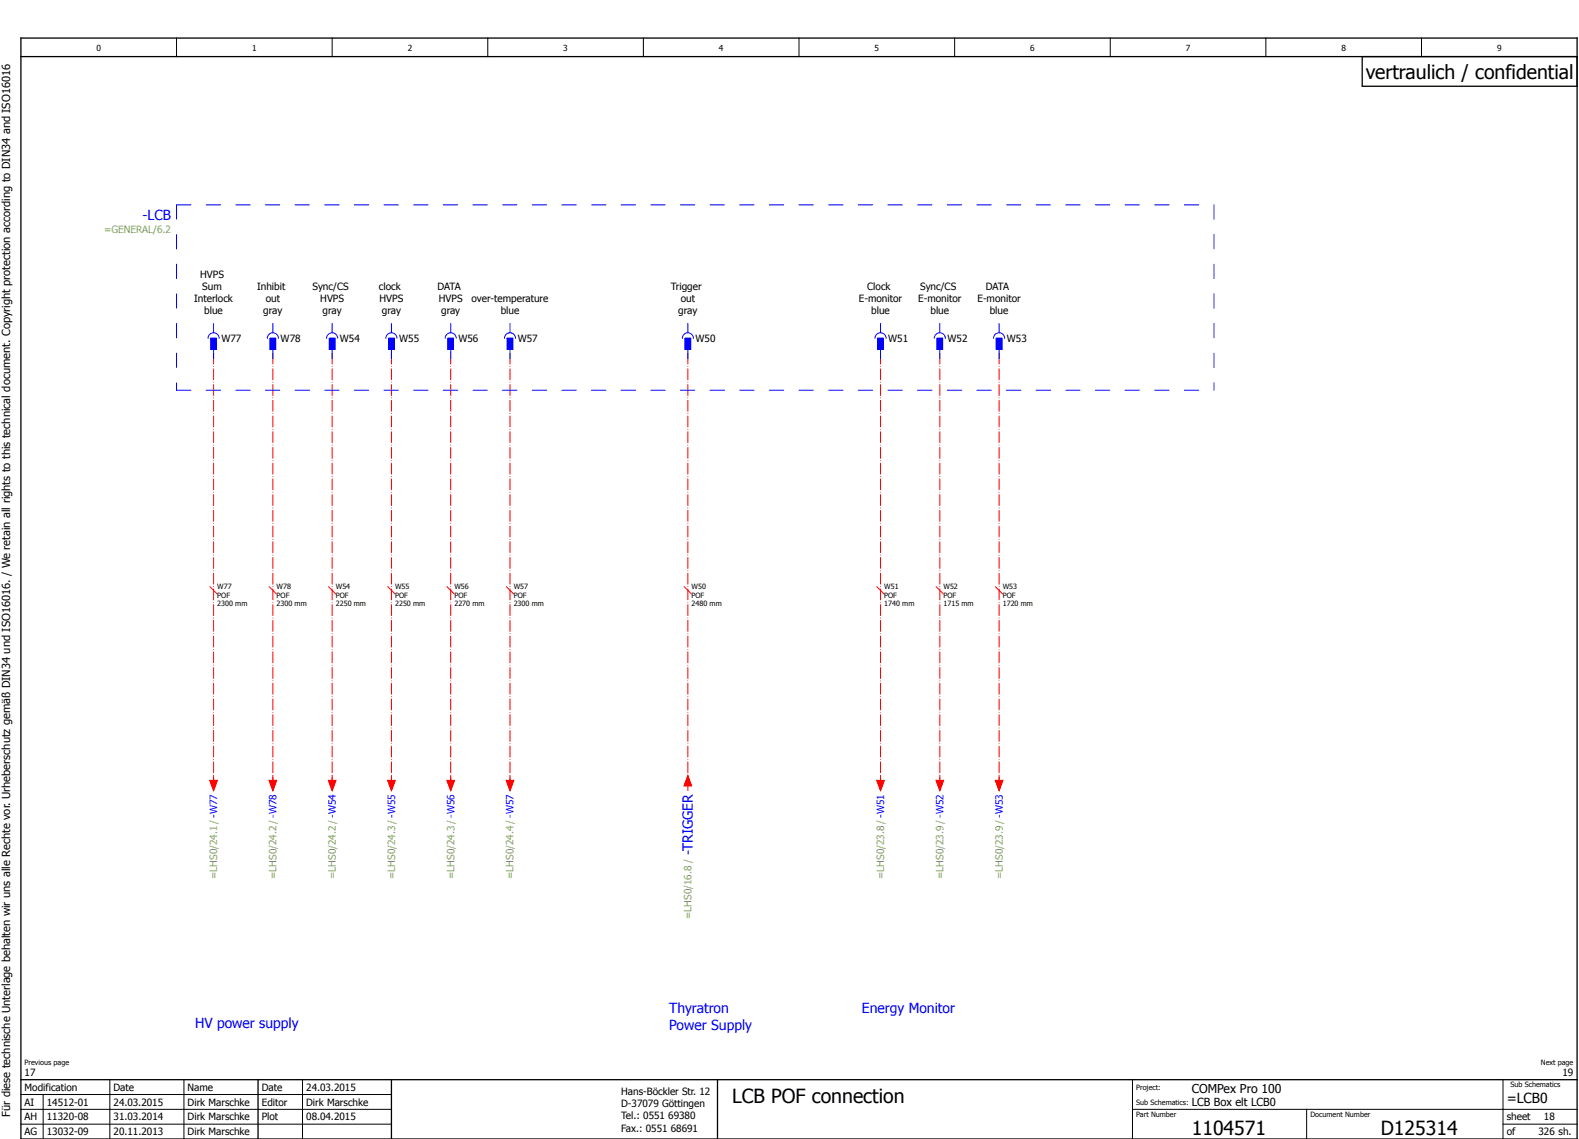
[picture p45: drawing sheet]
<svg xmlns="http://www.w3.org/2000/svg" width="426mm" height="307mm" viewBox="0 0 426 307" stroke-linecap="round" stroke-linejoin="round" font-family="sans-serif">
<defs><g id="words">
<g font-size="5.3">
<text x="368.6" y="21.2">vertraulich / confidential</text>
<text x="197.6" y="297.5">LCB POF connection</text>
<text x="321.6" y="306.2">1104571</text>
<text x="372.6" y="306.2">D125314</text>
</g>
<g font-size="3.7" fill="#00f">
<text x="38.5" y="59.2">-LCB</text>
<text x="187" y="230.7" transform="rotate(-90 187 230.7)">-TRIGGER</text>
<text x="180.6" y="273.3">Thyratron</text>
<text x="232.6" y="273.3">Energy Monitor</text>
<text x="52.6" y="277.3">HV power supply</text>
<text x="180.6" y="277.8">Power Supply</text>
</g>
<text font-size="3.7" x="406.6" y="297.6">=LCB0</text>
<text font-size="3.3" x="321.6" y="295">COMPex Pro 100</text>
<g font-size="3">
<text x="321.6" y="298.4">LCB Box elt LCB0</text>
<text x="2.7" y="301.3" transform="rotate(-90 2.7 301.3)">Für diese technische Unterlage behalten wir uns alle Rechte vor. Urheberschutz gemäß DIN34 und ISO16016. / We retain all rights to this technical document. Copyright protection according to DIN34 and ISO16016</text>
</g>
<g font-size="2.7" fill="#7ca552">
<text x="28.1" y="62.8">=GENERAL/6.2</text>
<text x="58.6" y="237.1" transform="rotate(-90 58.6 237.1)">=LHS0/24.1 / -W77</text>
<text x="74.6" y="237.1" transform="rotate(-90 74.6 237.1)">=LHS0/24.2 / -W78</text>
<text x="90.6" y="237.1" transform="rotate(-90 90.6 237.1)">=LHS0/24.2 / -W54</text>
<text x="106.6" y="237.1" transform="rotate(-90 106.6 237.1)">=LHS0/24.3 / -W55</text>
<text x="122.6" y="237.1" transform="rotate(-90 122.6 237.1)">=LHS0/24.3 / -W56</text>
<text x="138.6" y="237.1" transform="rotate(-90 138.6 237.1)">=LHS0/24.4 / -W57</text>
<text x="238.6" y="237.1" transform="rotate(-90 238.6 237.1)">=LHS0/23.8 / -W51</text>
<text x="254.6" y="237.1" transform="rotate(-90 254.6 237.1)">=LHS0/23.9 / -W52</text>
<text x="270.6" y="237.1" transform="rotate(-90 270.6 237.1)">=LHS0/23.9 / -W53</text>
<text x="186.6" y="247.9" transform="rotate(-90 186.6 247.9)">=LHS0/16.8 /</text>
</g>
<g font-size="2.7">
<text x="54" y="75">HVPS</text>
<text x="52.4" y="81.5">Interlock</text>
<text x="54.6" y="78.2">Sum</text>
<text x="69.4" y="78.2">Inhibit</text>
<text x="71.7" y="81.5">out</text>
<text x="84.4" y="78.2">Sync/CS</text>
<text x="86.4" y="81.5">HVPS</text>
<text x="102.3" y="78.2">clock</text>
<text x="102.4" y="81.5">HVPS</text>
<text x="118" y="78.2">DATA</text>
<text x="118.4" y="81.5">HVPS</text>
<text x="127.3" y="81.5">over-temperature</text>
<text x="181.1" y="78.2">Trigger</text>
<text x="183.7" y="81.5">out</text>
<text x="231.8" y="81.5">E-monitor</text>
<text x="234.1" y="78.2">Clock</text>
<text x="247.8" y="81.5">E-monitor</text>
<text x="248.4" y="78.2">Sync/CS</text>
<text x="263.8" y="81.5">E-monitor</text>
<text x="266" y="78.2">DATA</text>
<text x="55.1" y="84.7">blue</text>
<text x="71.1" y="84.7">gray</text>
<text x="87.1" y="84.7">gray</text>
<text x="103.1" y="84.7">gray</text>
<text x="119.1" y="84.7">gray</text>
<text x="135.1" y="84.7">blue</text>
<text x="183.1" y="84.7">gray</text>
<text x="235.1" y="84.7">blue</text>
<text x="251.1" y="84.7">blue</text>
<text x="267.1" y="84.7">blue</text>
<text x="59.7" y="92.3">W77</text>
<text x="75.7" y="92.3">W78</text>
<text x="91.7" y="92.3">W54</text>
<text x="107.7" y="92.3">W55</text>
<text x="123.7" y="92.3">W56</text>
<text x="139.7" y="92.3">W57</text>
<text x="187.7" y="92.3">W50</text>
<text x="239.7" y="92.3">W51</text>
<text x="255.7" y="92.3">W52</text>
<text x="271.7" y="92.3">W53</text>
<text x="6.6" y="290.3">17</text>
<text x="421.7" y="290.3">19</text>
<text x="6.6" y="294.2">Modification</text>
<text x="6.6" y="298.3">AI</text>
<text x="12.6" y="298.3">14512-01</text>
<text x="30.6" y="294.3">Date</text>
<text x="30.6" y="298.3">24.03.2015</text>
<text x="50.6" y="294.3">Name</text>
<text x="50.6" y="298.3">Dirk Marschke</text>
<text x="70.6" y="298.3">Editor</text>
<text x="70.7" y="294.2">Date</text>
<text x="82.6" y="298.3">Dirk Marschke</text>
<text x="82.6" y="294.3">24.03.2015</text>
<text x="167.6" y="295.3">Hans-Böckler Str. 12</text>
<text x="167.6" y="298.8">D-37079 Göttingen</text>
<text x="6.6" y="302.3">AH</text>
<text x="12.6" y="302.3">11320-08</text>
<text x="30.6" y="302.3">31.03.2014</text>
<text x="50.6" y="302.3">Dirk Marschke</text>
<text x="70.6" y="302.3">Plot</text>
<text x="82.6" y="302.3">08.04.2015</text>
<text x="167.6" y="301.8">Tel.: 0551 69380</text>
<text x="167.6" y="305.3">Fax.: 0551 68691</text>
<text x="406.6" y="302.3">sheet</text>
<text x="416.7" y="302.3">18</text>
<text x="6.6" y="306.3">AG</text>
<text x="12.6" y="306.3">13032-09</text>
<text x="30.6" y="306.3">20.11.2013</text>
<text x="50.6" y="306.3">Dirk Marschke</text>
<text x="406.6" y="306.3">of</text>
<text x="415.2" y="306.3">326 sh.</text>
</g>
<g font-size="2.3">
<text x="26" y="13.8">0</text>
<text x="68" y="13.8">1</text>
<text x="110" y="13.8">2</text>
<text x="152" y="13.8">3</text>
<text x="194" y="13.8">4</text>
<text x="236" y="13.8">5</text>
<text x="278" y="13.8">6</text>
<text x="320" y="13.8">7</text>
<text x="362" y="13.8">8</text>
<text x="404" y="13.8">9</text>
</g>
<g font-size="2">
<text x="58.6" y="158.9">W77</text>
<text x="58.6" y="161.2">POF</text>
<text x="74.6" y="158.9">W78</text>
<text x="74.6" y="161.2">POF</text>
<text x="90.6" y="158.9">W54</text>
<text x="90.6" y="161.2">POF</text>
<text x="106.6" y="158.9">W55</text>
<text x="106.6" y="161.2">POF</text>
<text x="122.6" y="158.9">W56</text>
<text x="122.6" y="161.2">POF</text>
<text x="138.6" y="158.9">W57</text>
<text x="138.6" y="161.2">POF</text>
<text x="186.6" y="158.9">W50</text>
<text x="186.6" y="161.2">POF</text>
<text x="238.6" y="158.9">W51</text>
<text x="238.6" y="161.2">POF</text>
<text x="254.6" y="158.9">W52</text>
<text x="254.6" y="161.2">POF</text>
<text x="270.6" y="158.9">W53</text>
<text x="270.6" y="161.2">POF</text>
<text x="58.6" y="163.6">2300 mm</text>
<text x="74.6" y="163.6">2300 mm</text>
<text x="90.6" y="163.6">2250 mm</text>
<text x="106.6" y="163.6">2250 mm</text>
<text x="122.6" y="163.6">2270 mm</text>
<text x="138.6" y="163.6">2300 mm</text>
<text x="186.6" y="163.6">2480 mm</text>
<text x="238.6" y="163.6">1740 mm</text>
<text x="254.6" y="163.6">1715 mm</text>
<text x="270.6" y="163.6">1720 mm</text>
<text x="6.6" y="287.3">Previous page</text>
<text x="415.9" y="287.3">Next page</text>
<text x="306.6" y="294">Project:</text>
<text x="407.6" y="293.3">Sub Schematics</text>
<text x="306.6" y="298">Sub Schematics:</text>
<text x="306.6" y="301.3">Part Number</text>
<text x="353.6" y="301.3">Document Number</text>
</g>
</g></defs>
<g fill="none" stroke="#000" stroke-width=".27">
<path d="M47.6 10.3v5M89.6 10.3v5M131.6 10.3v5M173.6 10.3v5M215.6 10.3v5M257.6 10.3v5M299.6 10.3v5M341.6 10.3v5M383.6 10.3v5M5.6 299.3h100M5.6 295.3h100M11.6 295.3v12"/>
<path d="M29.6 291.3v16M49.6 291.3v16M81.6 291.3v16M305.6 299.3h120M305.6 291.3v16M352.6 299.3v8M405.6 291.3v16M5.6 303.3h100M405.6 303.3h20"/>
</g>
<path d="M5.6 15.3h420M5.6 10.3h420v297h-420zM367.6 15.3v8h58M5.6 291.3h420M69.6 291.3v16M105.6 291.3v16M193.6 291.3v16" fill="none" stroke="#000" stroke-width=".35"/>
<path d="M57.6 95.3v117M73.6 95.3v117M89.6 95.3v117M105.6 95.3v117M121.6 95.3v117M137.6 95.3v117M185.6 95.3v117M237.6 95.3v117M253.6 95.3v117M269.6 95.3v117" fill="none" stroke="#f00" stroke-width=".27" stroke-dasharray="2.9 .6 0 .6"/>
<path d="M47.6 55.3h280M47.6 55.3v50M327.6 55.3v50M47.6 105.3h280" fill="none" stroke="#00f" stroke-width=".27" stroke-dasharray="3.9 4.1"/>
<g fill="#00f" stroke="#00f" stroke-width=".27">
<path d="M136.9 91.3h1.5v3h-1.5z"/>
<path d="M120.9 91.3h1.5v3h-1.5z"/>
<path d="M104.9 91.3h1.5v3h-1.5z"/>
<path d="M88.9 91.3h1.5v3h-1.5z"/>
<path d="M56.9 91.3h1.5v3h-1.5z"/>
<path d="M72.9 91.3h1.5v3h-1.5z"/>
<path d="M268.9 91.3h1.5v3h-1.5z"/>
<path d="M252.9 91.3h1.5v3h-1.5z"/>
<path d="M236.9 91.3h1.5v3h-1.5z"/>
<path d="M184.9 91.3h1.5v3h-1.5z"/>
</g>
<g fill="none" stroke="#00f" stroke-width=".27">
<path d="M56.1 91.3a1.5 1.5 0 0 1 1.5-1.5 1.5 1.5 0 0 1 1.5 1.5M56.9 91.3h1.5v3h-1.5zM57.6 87.3v2.5M57.6 94.3v2.5M72.1 91.3a1.5 1.5 0 0 1 1.5-1.5 1.5 1.5 0 0 1 1.5 1.5M72.9 91.3h1.5v3h-1.5zM73.6 87.3v2.5M73.6 94.3v2.5M88.1 91.3a1.5 1.5 0 0 1 1.5-1.5 1.5 1.5 0 0 1 1.5 1.5M88.9 91.3h1.5v3h-1.5zM89.6 87.3v2.5M89.6 94.3v2.5"/>
<path d="M104.1 91.3a1.5 1.5 0 0 1 1.5-1.5 1.5 1.5 0 0 1 1.5 1.5M104.9 91.3h1.5v3h-1.5zM105.6 87.3v2.5M105.6 94.3v2.5M120.1 91.3a1.5 1.5 0 0 1 1.5-1.5 1.5 1.5 0 0 1 1.5 1.5M120.9 91.3h1.5v3h-1.5zM121.6 87.3v2.5M121.6 94.3v2.5M136.1 91.3a1.5 1.5 0 0 1 1.5-1.5 1.5 1.5 0 0 1 1.5 1.5M136.9 91.3h1.5v3h-1.5zM137.6 87.3v2.5M137.6 94.3v2.5"/>
<path d="M184.1 91.3a1.5 1.5 0 0 1 1.5-1.5 1.5 1.5 0 0 1 1.5 1.5M184.9 91.3h1.5v3h-1.5zM185.6 87.3v2.5M185.6 94.3v2.5M236.1 91.3a1.5 1.5 0 0 1 1.5-1.5 1.5 1.5 0 0 1 1.5 1.5M236.9 91.3h1.5v3h-1.5zM237.6 87.3v2.5M237.6 94.3v2.5M252.1 91.3a1.5 1.5 0 0 1 1.5-1.5 1.5 1.5 0 0 1 1.5 1.5M252.9 91.3h1.5v3h-1.5zM253.6 87.3v2.5M253.6 94.3v2.5"/>
<path d="M268.1 91.3a1.5 1.5 0 0 1 1.5-1.5 1.5 1.5 0 0 1 1.5 1.5M268.9 91.3h1.5v3h-1.5zM269.6 87.3v2.5M269.6 94.3v2.5"/>
</g>
<g fill="none" stroke="#f00" stroke-width=".27">
<path d="M56.6 158.3l2 2M72.6 158.3l2 2M88.6 158.3l2 2M104.6 158.3l2 2M120.6 158.3l2 2M136.6 158.3l2 2M184.6 158.3l2 2M236.6 158.3l2 2M252.6 158.3l2 2M268.6 158.3l2 2M56.6 210.5l1 2.8 1-2.8M57.6 209.3v1.2"/>
<path d="M72.6 210.5l1 2.8 1-2.8M73.6 209.3v1.2M88.6 210.5l1 2.8 1-2.8M89.6 209.3v1.2M104.6 210.5l1 2.8 1-2.8M105.6 209.3v1.2M120.6 210.5l1 2.8 1-2.8M121.6 209.3v1.2M136.6 210.5l1 2.8 1-2.8M137.6 209.3v1.2M184.6 212l1-2.7 1 2.7M185.6 212v1.3"/>
<path d="M236.6 210.5l1 2.8 1-2.8M237.6 209.3v1.2M252.6 210.5l1 2.8 1-2.8M253.6 209.3v1.2M268.6 210.5l1 2.8 1-2.8M269.6 209.3v1.2"/>
</g>
<g fill="#f00" stroke="#f00" stroke-width=".27">
<path d="M56.6 210.5h2l-1 2.8z"/>
<path d="M72.6 210.5h2l-1 2.8z"/>
<path d="M88.6 210.5h2l-1 2.8z"/>
<path d="M104.6 210.5h2l-1 2.8z"/>
<path d="M120.6 210.5h2l-1 2.8z"/>
<path d="M136.6 210.5h2l-1 2.8z"/>
<path d="M185.6 209.3l1 2.7h-2z"/>
<path d="M236.6 210.5h2l-1 2.8z"/>
<path d="M252.6 210.5h2l-1 2.8z"/>
<path d="M268.6 210.5h2l-1 2.8z"/>
</g>
<use href="#words"/>
</svg>
